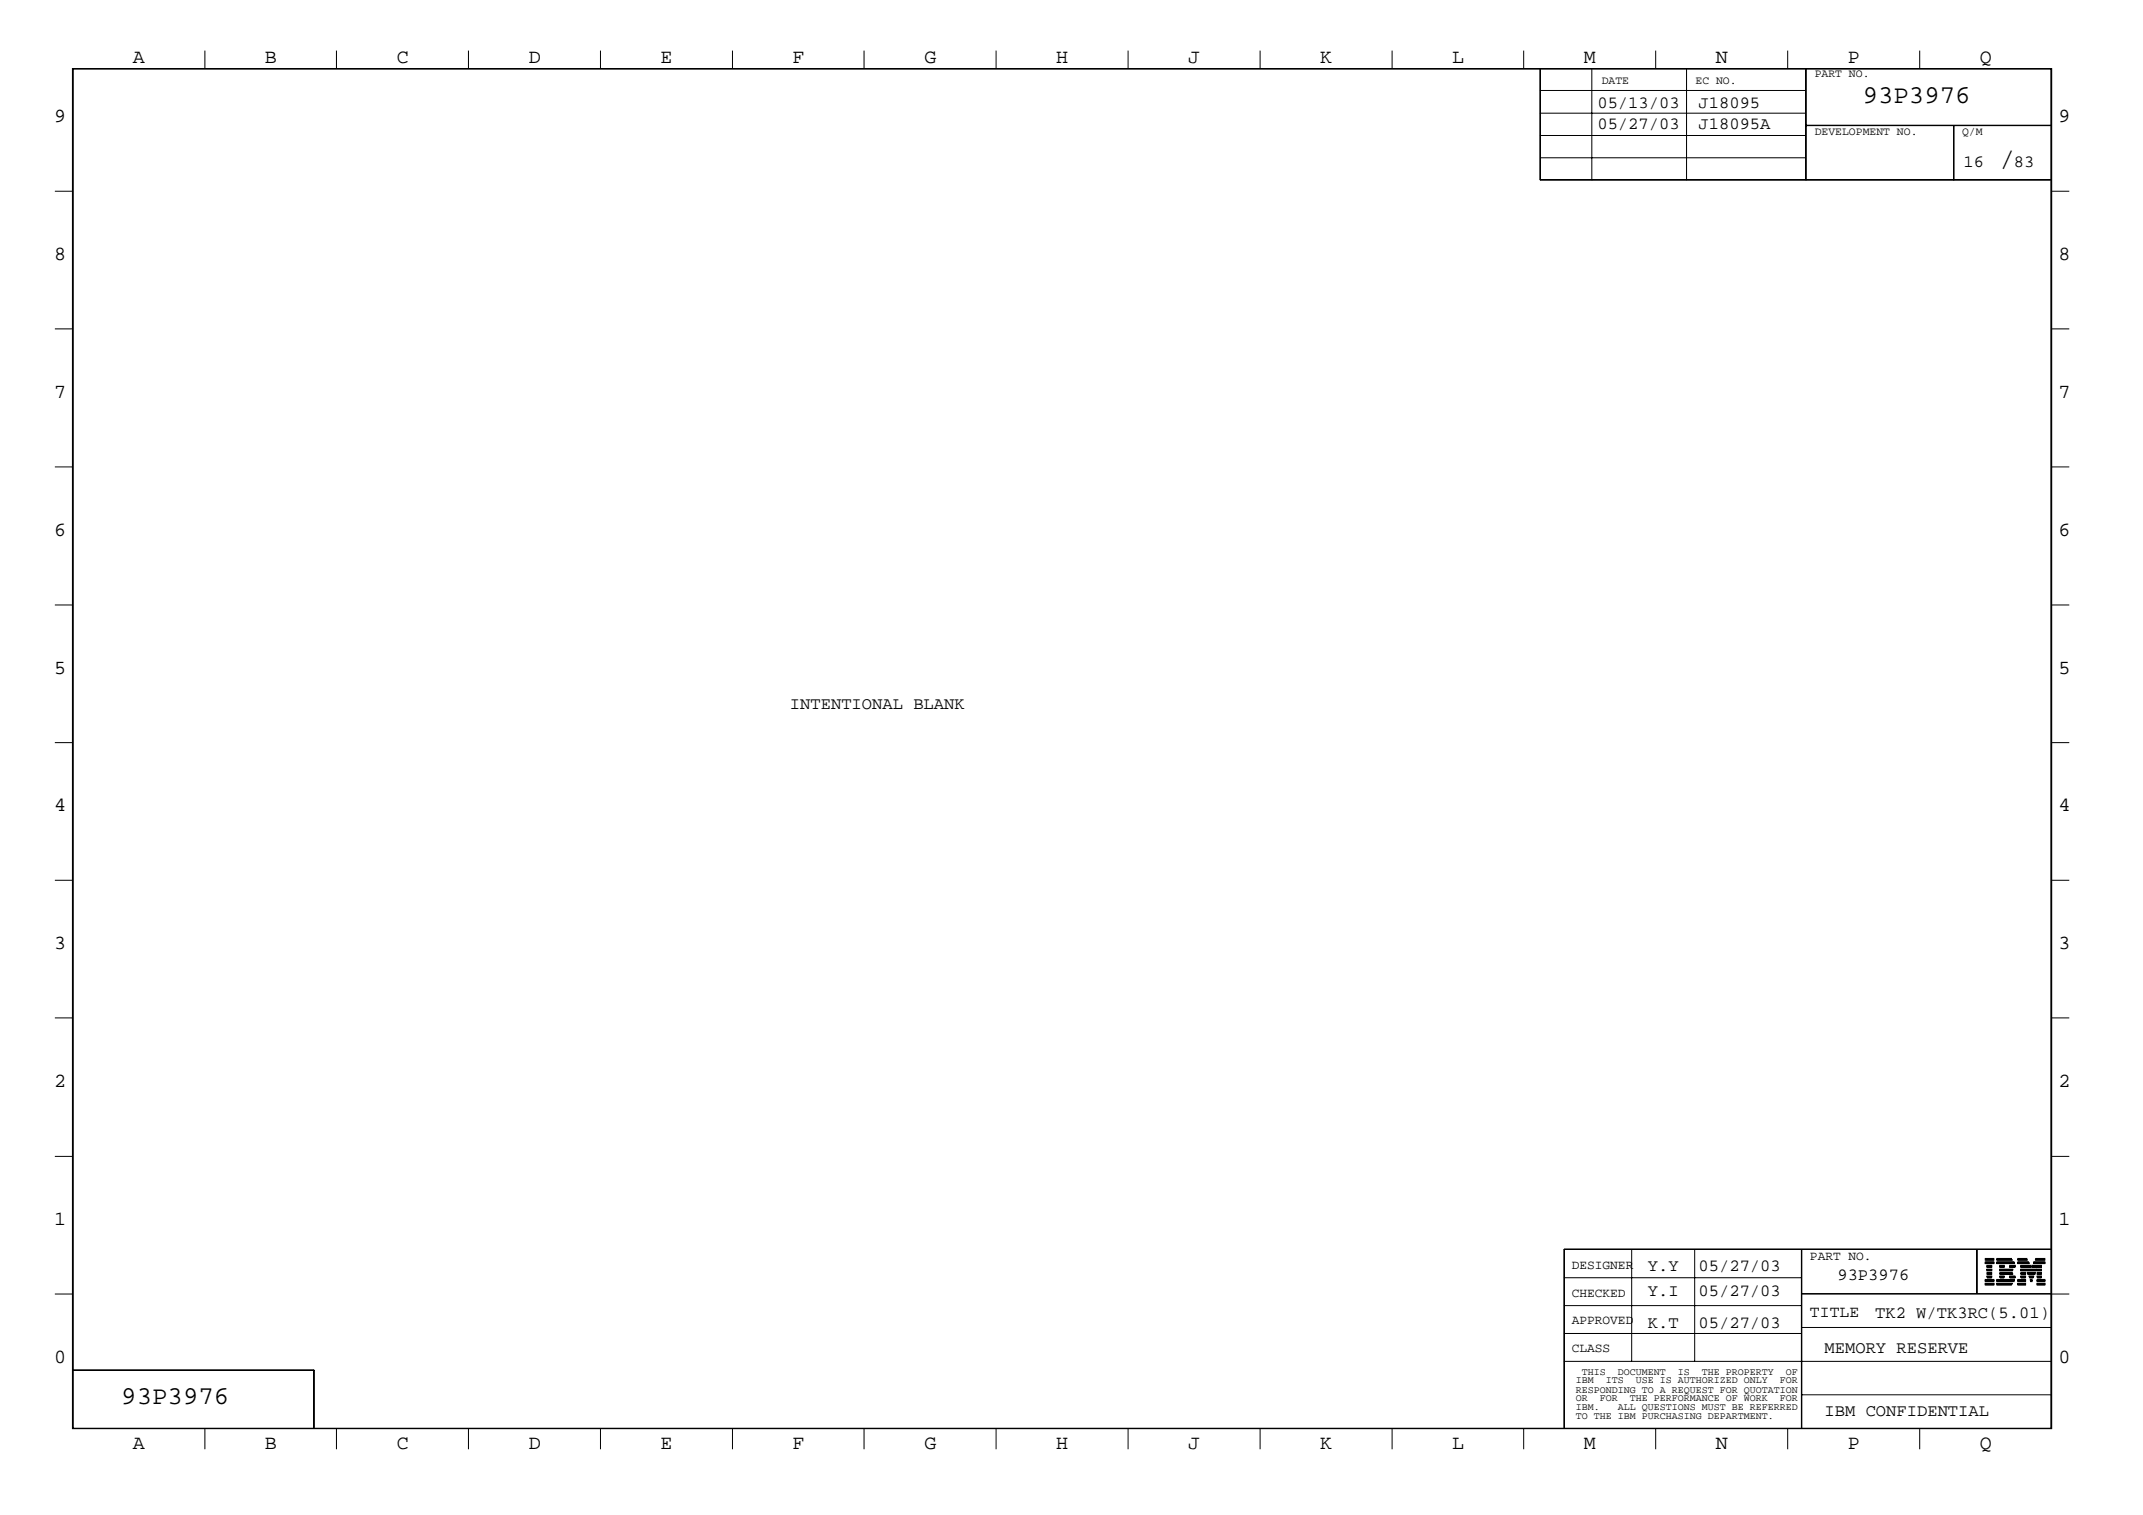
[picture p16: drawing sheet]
<svg xmlns="http://www.w3.org/2000/svg" width="423mm" height="299mm" viewBox="0 0 423 299" stroke-linecap="round" stroke-linejoin="round" font-family="sans-serif">
<defs><g id="words">
<text font-size="5.2" x="395" y="32.9">/</text>
<g font-size="5.1">
<text x="368" y="20.4">93P3976</text>
<text x="24" y="277.2">93P3976</text>
</g>
<g font-size="4">
<text x="26.2" y="12.5">A</text>
<text x="52.3" y="12.5">B</text>
<text x="78.4" y="12.5">C</text>
<text x="104.5" y="12.5">D</text>
<text x="130.5" y="12.5">E</text>
<text x="156.5" y="12.5">F</text>
<text x="182.6" y="12.5">G</text>
<text x="208.6" y="12.5">H</text>
<text x="234.7" y="12.5">J</text>
<text x="260.8" y="12.5">K</text>
<text x="286.9" y="12.5">L</text>
<text x="312.8" y="12.5">M</text>
<text x="338.9" y="12.5">N</text>
<text x="365" y="12.5">P</text>
<text x="391.1" y="12.5">Q</text>
<text x="10.7" y="24.1">9</text>
<text x="406.7" y="24.1">9</text>
<text x="10.7" y="51.3">8</text>
<text x="406.7" y="51.3">8</text>
<text x="10.7" y="78.6">7</text>
<text x="406.7" y="78.6">7</text>
<text x="10.7" y="105.8">6</text>
<text x="406.7" y="105.8">6</text>
<text x="10.7" y="133">5</text>
<text x="406.7" y="133">5</text>
<text x="10.7" y="160.2">4</text>
<text x="406.7" y="160.2">4</text>
<text x="10.7" y="187.5">3</text>
<text x="406.7" y="187.5">3</text>
<text x="10.7" y="214.6">2</text>
<text x="406.7" y="214.6">2</text>
<text x="10.7" y="241.9">1</text>
<text x="406.7" y="241.9">1</text>
<text x="10.7" y="269.2">0</text>
<text x="406.7" y="269.2">0</text>
<text x="26.2" y="286.2">A</text>
<text x="52.3" y="286.2">B</text>
<text x="78.4" y="286.2">C</text>
<text x="104.5" y="286.2">D</text>
<text x="130.5" y="286.2">E</text>
<text x="156.5" y="286.2">F</text>
<text x="182.6" y="286.2">G</text>
<text x="208.6" y="286.2">H</text>
<text x="234.7" y="286.2">J</text>
<text x="260.8" y="286.2">K</text>
<text x="286.9" y="286.2">L</text>
<text x="312.8" y="286.2">M</text>
<text x="338.9" y="286.2">N</text>
<text x="365" y="286.2">P</text>
<text x="391.1" y="286.2">Q</text>
</g>
<g font-size="3.4">
<text x="315.6" y="21.4">05/13/03</text>
<text x="335.5" y="21.4">J18095</text>
<text x="315.6" y="25.4">05/27/03</text>
<text x="335.5" y="25.4">J18095A</text>
<text x="387.9" y="32.9">16</text>
<text x="397.8" y="32.9">83</text>
<text x="156" y="140">INTENTIONAL BLANK</text>
<text x="325.5" y="251">Y.Y</text>
<text x="335.5" y="251">05/27/03</text>
<text x="325.5" y="255.9">Y.I</text>
<text x="335.5" y="255.9">05/27/03</text>
<text x="363" y="252.7">93P3976</text>
<text x="325.5" y="262.2">K.T</text>
<text x="335.5" y="262.2">05/27/03</text>
<text x="370.4" y="260.2">TK2 W/TK3RC(5.01)</text>
<text x="360.4" y="267.2">MEMORY RESERVE</text>
<text x="360.4" y="279.7">IBM CONFIDENTIAL</text>
</g>
<text font-size="3.2" x="357.5" y="260">TITLE</text>
<g font-size="2.5">
<text x="310.5" y="250.6">DESIGNER</text>
<text x="357.5" y="248.8">PART NO.</text>
<text x="310.5" y="256">CHECKED</text>
<text x="310.5" y="261.5">APPROVED</text>
<text x="310.5" y="267">CLASS</text>
</g>
<g font-size="2.3">
<text x="316.4" y="16.7">DATE</text>
<text x="334.9" y="16.7">EC NO.</text>
<text x="358.5" y="15.2">PART NO.</text>
<text x="358.5" y="26.6">DEVELOPMENT NO.</text>
<text x="387.6" y="26.6">Q/M</text>
</g>
<g font-size="2">
<text x="311.3" y="273.1">IBM</text>
<text x="311.3" y="275">RESPONDING TO A REQUEST FOR QUOTATION</text>
<text x="312.5" y="271.4">THIS</text>
<text x="317.2" y="273.1">ITS</text>
<text x="319.6" y="271.4">DOCUMENT</text>
<text x="323.2" y="273.1">USE IS AUTHORIZED ONLY</text>
<text x="331.5" y="271.4">IS</text>
<text x="336.2" y="271.4">THE PROPERTY</text>
<text x="351.6" y="273.1">FOR</text>
<text x="352.8" y="271.4">OF</text>
<text x="311.3" y="276.7">OR</text>
<text x="311.3" y="278.5">IBM.</text>
<text x="311.3" y="280.2">TO THE IBM PURCHASING DEPARTMENT.</text>
<text x="316.1" y="276.7">FOR</text>
<text x="319.6" y="278.5">ALL QUESTIONS MUST BE REFERRED</text>
<text x="322" y="276.7">THE PERFORMANCE OF WORK</text>
<text x="351.6" y="276.7">FOR</text>
</g>
</g></defs>
<g fill="none" stroke="#000" stroke-width=".2">
<path d="M14.3 13.5h391v268.6h-391zM14.5 13.6h390.6v268.4h-390.6zM40.5 10v3.5M66.5 10v3.5M92.5 10v3.5M118.6 10v3.5M144.7 10v3.5M170.7 10v3.5M196.8 10v3.5M222.8 10v3.5M248.9 10v3.5M275 10v3.5"/>
<path d="M301 10v3.5M304.2 13.5v22.1h101.1M304.2 17.9h52.5M304.3 13.5v22.1M314.5 13.5v22.1M327.1 10v3.5M333.2 13.5v22.1M353.1 10v3.5M356.7 13.5v22.1M356.8 13.5v22.1M379.2 10v3.5M10.8 37.8h3.5"/>
<path d="M304.2 35.5h101.1M304.2 26.8h52.5M304.2 22.4h52.5M304.3 31.2h52.4M356.7 24.8h48.6M356.7 24.7h48.6M385.9 24.8v10.8M386 24.8v10.8M405.3 37.8h3.5M10.8 64.9h3.5M405.3 64.9h3.5M10.8 92.2h3.5"/>
<path d="M405.3 92.2h3.5M10.8 119.5h3.5M405.3 119.5h3.5M10.8 146.6h3.5M405.3 146.6h3.5M10.8 173.8h3.5M405.3 173.8h3.5M10.8 201h3.5M405.3 201h3.5M10.8 228.3h3.5M405.3 228.3h3.5M10.8 255.5h3.5"/>
<path d="M308.9 246.7h96.4M308.9 257.8h47M308.9 252.3h47M309 246.6v35.4M322.3 246.6v22.2M334.8 246.6v22.2M355.9 246.6v35.4M355.9 255.4h49.4M355.9 255.5h52.9M390.5 246.6v8.9M390.6 246.6v8.9M392.2 253.7h1.7z"/>
<path d="M392.2 253.5l1.7 .1zM392.2 253.4l1.7 .1zM392.2 253l1.7 .1zM392.2 252.8l1.7 .1zM392.2 252.6h1.7v.2h-1.7zM392.2 249.4l1.7 .1zM392.2 249.3l1.7 .1zM392.2 249.2l1.7 .1zM392.2 248.8h1.7zM392.2 248.5l1.7 .1zM392.2 248.7h1.7h-1.7M392.5 252.1l.9 .1z"/>
<path d="M392.5 252l.9 .1zM392.5 251.5l.9 .1zM392.5 251.3l.9 .1zM392.5 250.9l.9 .1zM392.5 250.7l.9 .1zM392.5 250.6l.9 .1zM392.5 250.2l.9 .1zM392.5 250l.9 .1zM392.5 249.9h.9zM392.5 252.3h.9h-.9M392.5 251.5h.9h-.9M394.5 253.7h2.8z"/>
<path d="M394.5 253.5l2.9 .1zM394.5 253.4l3 .1zM394.5 248.8h3zM394.5 248.5l2.8 .1zM394.5 253l3.3 .1zM394.5 252.8l3.3 .1zM394.5 252.6h3.4v.2h-3.4zM394.5 249.4l3.4 .1zM394.5 249.3l3.3 .1zM394.5 249.2l3.3 .1zM394.5 248.7h2.9h-2.9M395.1 251.5l2.5 .1z"/>
<path d="M395.1 251.3l2.4 .1zM395.1 250.9l2.4 .1zM395.1 250.7l2.5 .1zM395.1 250.6l2.5 .1zM395.1 252.1l.8 .1zM395.1 252l.8 .1zM395.1 250.2l.8 .1zM395.1 250l.8 .1zM395.1 249.9h.8zM395.1 251.5h2.5h-2.5M395.1 252.3h.8h-.8M397 252.1l1.1 .1z"/>
<path d="M397 252l1 .1zM397 250.2l1 .1zM397 250l1.1 .1zM397 249.9h1.1zM397 252.3h1.1h-1.1M398.6 253.7h1.5zM398.6 253.5l1.5 .1zM398.6 253.4l1.5 .1zM398.6 253l1.5 .1zM398.6 252.8l1.5 .1zM398.6 252.6h1.5v.2h-1.5zM398.6 249.4l2.2 .1z"/>
<path d="M398.6 249.3l2.2 .1zM398.6 249.2l2.1 .1zM398.6 248.8h1.9zM398.6 248.5l1.8 .1zM398.6 248.7h1.8h-1.8M399.2 252.1l.9 .1zM399.2 252l.9 .1zM399.2 251.5l.9 .1zM399.2 251.3l.9 .1zM399.2 250.9l.9 .1zM399.2 250.7l.9 .1zM399.2 250.6l.9 .1z"/>
<path d="M399.2 250.2l2 .1zM399.2 250l2 .1zM399.2 249.9h1.9zM399.2 252.3h.9h-.9M399.2 251.5h.9h-.9M400.3 250.7l1.9 .1zM400.3 250.6l2 .1zM400.4 250.9l1.8 .1zM400.5 251.3l1.6 .1zM400.6 251.5l1.4 .1zM400.6 251.5h1.4h-1.4M400.8 252l.9 .1z"/>
<path d="M400.9 252.1l.8 .1zM400.9 252.3h.8h-.8M401.1 252.6h.3v.2h-.3zM401.2 253l.2 .1zM401.2 252.8l.2 .1zM401.4 250.2l1.9 .1zM401.4 250l1.9 .1zM401.4 249.9h1.9zM401.7 249.4l2.2 .1zM401.7 249.3l2.2 .1zM401.7 249.2l2.2 .1zM402.1 248.8h1.8z"/>
<path d="M402.1 248.7h1.8h-1.8M402.2 248.5l1.7 .1zM402.4 253.7h1.5zM402.4 253.5l1.5 .1zM402.4 253.4l1.5 .1zM402.4 253l1.5 .1zM402.4 252.8l1.5 .1zM402.4 252.6h1.5v.2h-1.5zM402.4 252.1l.9 .1zM402.4 252l.9 .1zM402.4 251.5l.9 .1zM402.4 251.3l.9 .1z"/>
<path d="M402.4 250.9l.9 .1zM402.4 250.7l.9 .1zM402.4 250.6l.9 .1zM402.4 252.3h.9h-.9M402.4 251.5h.9h-.9M405.3 246.6h-96.4v35.4M14.3 270.5h47.8v11.5M14.3 270.6h47.8M62 270.5v11.5M308.9 268.8h96.4M308.9 263.3h47M355.9 275.4h49.4"/>
<path d="M355.9 262.1h49.4M40.5 282v4.2M66.5 282v4.2M92.5 282v4.2M118.6 282v4.2M144.7 282v4.2M170.7 282v4.2M196.8 282v4.2M222.8 282v4.2M248.9 282v4.2M275 282v4.2M301 282v4.2"/>
<path d="M327.1 282v4.2M353.1 282v4.2M379.2 282v4.2"/>
</g>
<use href="#words"/>
</svg>
